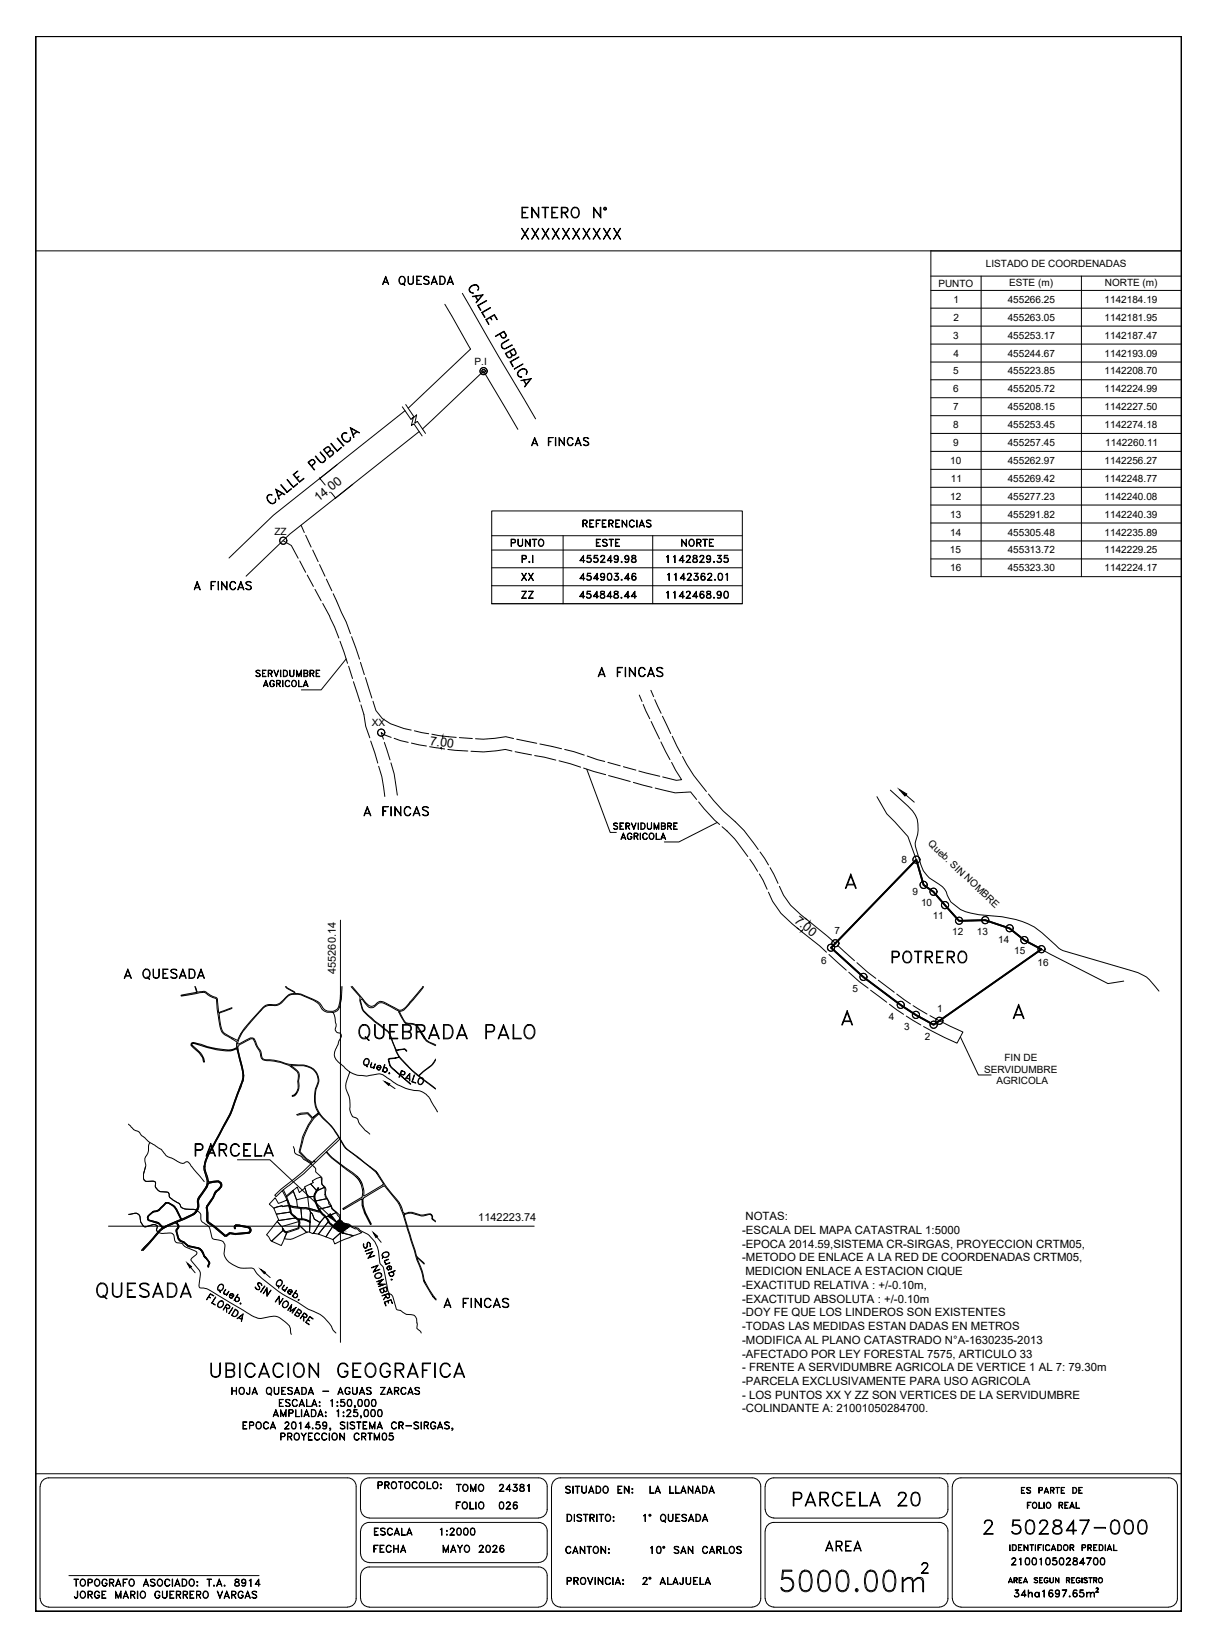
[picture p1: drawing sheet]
<svg xmlns="http://www.w3.org/2000/svg" width="340mm" height="460mm" viewBox="0 0 340 460" stroke-linecap="round" stroke-linejoin="round" font-family="sans-serif">
<defs><g id="words">
<text font-size="10.1" x="216.6" y="445.9">5000.00m</text>
<text font-size="8.4" x="25.8" y="364.1">QUESADA</text>
<text font-size="7.9" x="99.1" y="291.7">QUEBRADA PALO</text>
<g font-size="7.5">
<text x="57.5" y="385.9">UBICACION GEOGRAFICA</text>
<text x="220.1" y="421.9">PARCELA 20</text>
<text x="273.4" y="429.7">2 502847-000</text>
</g>
<text font-size="7.1" x="53.3" y="324.2">PARCELA</text>
<g font-size="6.6">
<text x="144.3" y="68.1">XXXXXXXXXX</text>
<text x="247.6" y="270.2">POTRERO</text>
</g>
<g font-size="6.2">
<text x="144.6" y="62.1">ENTERO N°</text>
<text x="33.5" y="274.8">A QUESADA</text>
<text x="122.8" y="366.5">A FINCAS</text>
<text x="229.3" y="434.6">AREA</text>
</g>
<g font-size="5.7">
<text x="105.5" y="80.8">A QUESADA</text>
<text x="165.8" y="190.1">A FINCAS</text>
<text x="100.5" y="229">A FINCAS</text>
</g>
<g font-size="5.3">
<text x="147.1" y="125.6">A FINCAS</text>
<text x="161.6" y="148.5">REFERENCIAS</text>
<text x="141.5" y="153.8">PUNTO</text>
<text x="165.1" y="153.8">ESTE</text>
<text x="189.1" y="153.8">NORTE</text>
<text x="160.9" y="158.4">455249.98</text>
<text x="184.9" y="158.4">1142829.35</text>
<text x="52.9" y="165.8">A FINCAS</text>
<text x="144.3" y="163.3">XX</text>
<text x="160.9" y="163.3">454903.46</text>
<text x="63.5" y="390.9">HOJA QUESADA - AGUAS ZARCAS</text>
<text x="77.3" y="403.6">PROYECCION CRTM05</text>
<text x="156.6" y="418.4">SITUADO EN: LA LLANADA</text>
<text x="103.4" y="430">ESCALA</text>
<text x="121.7" y="430">1:2000</text>
<text x="103" y="435">FECHA</text>
<text x="122.4" y="435">MAYO 2026</text>
<text x="156.6" y="435.3">CANTON:</text>
<text x="180.3" y="435.3">10° SAN CARLOS</text>
<text x="178.2" y="443.8">2° ALAJUELA</text>
<text x="281.2" y="438.5">21001050284700</text>
<text x="19.4" y="447.7">JORGE MARIO GUERRERO VARGAS</text>
<text x="281.9" y="447.3">34ha1697.65m</text>
</g>
<g font-size="4.9">
<text x="144.3" y="168.3">ZZ</text>
<text x="160.5" y="168.3">454848.44</text>
<text x="184.9" y="168.3">1142468.90</text>
<text x="70.2" y="190.1">SERVIDUMBRE</text>
<text x="72.3" y="193">AGRICOLA</text>
<text x="170" y="232.8">SERVIDUMBRE</text>
<text x="172.2" y="235.7">AGRICOLA</text>
<text x="104.4" y="417">PROTOCOLO:</text>
<text x="126.3" y="417.7">TOMO</text>
<text x="138.3" y="417.7">24381</text>
<text x="126.3" y="422.6">FOLIO</text>
<text x="138.3" y="422.6">026</text>
<text x="19.4" y="444.1">TOPOGRAFO ASOCIADO: T.A. 8914</text>
</g>
<g font-size="3.5">
<text x="88.9" y="140.3" transform="rotate(-39 88.9 140.3)">14.00</text>
<text x="119.9" y="208.1" transform="rotate(8 119.9 208.1)">7.00</text>
<text x="221.6" y="257.5" transform="rotate(39 221.6 257.5)">7.00</text>
</g>
<g font-size="3.2">
<text x="208.1" y="340.8">NOTAS:</text>
<text x="207.2" y="344.6">-ESCALA DEL MAPA CATASTRAL 1:5000</text>
<text x="207.2" y="348.5">-EPOCA 2014.59,SISTEMA CR-SIRGAS, PROYECCION CRTM05,</text>
<text x="207.2" y="352.3">-METODO DE ENLACE A LA RED DE COORDENADAS CRTM05,</text>
<text x="207.2" y="359.9">-EXACTITUD RELATIVA : +/-0.10m,</text>
<text x="208.1" y="356.1">MEDICION ENLACE A ESTACION CIQUE</text>
<text x="207.2" y="363.8">-EXACTITUD ABSOLUTA : +/-0.10m</text>
<text x="207.2" y="367.6">-DOY FE QUE LOS LINDEROS SON EXISTENTES</text>
<text x="207.2" y="371.5">-TODAS LAS MEDIDAS ESTAN DADAS EN METROS</text>
<text x="207.2" y="375.3">-MODIFICA AL PLANO CATASTRADO N°A-1630235-2013</text>
<text x="207.2" y="379.2">-AFECTADO POR LEY FORESTAL 7575, ARTICULO 33</text>
<text x="207.2" y="383">- FRENTE A SERVIDUMBRE AGRICOLA DE VERTICE 1 AL 7: 79.30m</text>
<text x="207.2" y="386.9">-PARCELA EXCLUSIVAMENTE PARA USO AGRICOLA</text>
<text x="207.2" y="390.7">- LOS PUNTOS XX Y ZZ SON VERTICES DE LA SERVIDUMBRE</text>
<text x="207.2" y="394.5">-COLINDANTE A: 21001050284700.</text>
</g>
<g font-size="3.1">
<text x="93.8" y="272.1" transform="rotate(-90 93.8 272.1)">455260.14</text>
<text x="133.5" y="341.1">1142223.74</text>
</g>
<g font-size="2.8">
<text x="275.3" y="74.6">LISTADO DE COORDENADAS</text>
<text x="262" y="80.1">PUNTO</text>
<text x="281.7" y="79.8">ESTE (m)</text>
<text x="308.5" y="79.8">NORTE (m)</text>
<text x="266.2" y="89.6">2</text>
<text x="266.3" y="84.6">1</text>
<text x="281.4" y="84.6">455266.25</text>
<text x="281.4" y="89.6">455263.05</text>
<text x="308.4" y="84.6">1142184.19</text>
<text x="308.4" y="89.6">1142181.95</text>
<text x="266.1" y="94.6">3</text>
<text x="281.4" y="94.6">455253.17</text>
<text x="308.4" y="94.6">1142187.47</text>
<text x="132.5" y="101.9">P.I</text>
<text x="266.2" y="99.6">4</text>
<text x="281.4" y="99.6">455244.67</text>
<text x="308.4" y="99.6">1142193.09</text>
<text x="266.1" y="104.5">5</text>
<text x="281.4" y="104.5">455223.85</text>
<text x="308.4" y="104.5">1142208.70</text>
<text x="266.1" y="109.6">6</text>
<text x="281.4" y="109.6">455205.72</text>
<text x="308.4" y="109.6">1142224.99</text>
<text x="266.1" y="114.6">7</text>
<text x="266.1" y="119.6">8</text>
<text x="281.4" y="114.6">455208.15</text>
<text x="281.4" y="119.6">455253.45</text>
<text x="308.4" y="114.6">1142227.50</text>
<text x="308.4" y="119.6">1142274.18</text>
<text x="266.1" y="124.6">9</text>
<text x="281.4" y="124.6">455257.45</text>
<text x="308.6" y="124.6">1142260.11</text>
<text x="265.3" y="129.6">10</text>
<text x="281.4" y="129.6">455262.97</text>
<text x="308.4" y="129.6">1142256.27</text>
<text x="265.5" y="134.6">11</text>
<text x="281.4" y="134.6">455269.42</text>
<text x="308.4" y="134.6">1142248.77</text>
<text x="265.3" y="139.6">12</text>
<text x="281.4" y="139.6">455277.23</text>
<text x="308.4" y="139.6">1142240.08</text>
<text x="76.6" y="149.3">ZZ</text>
<text x="265.3" y="144.6">13</text>
<text x="265.3" y="149.6">14</text>
<text x="281.4" y="144.6">455291.82</text>
<text x="281.4" y="149.6">455305.48</text>
<text x="308.4" y="144.6">1142240.39</text>
<text x="308.4" y="149.6">1142235.89</text>
<text x="265.2" y="154.6">15</text>
<text x="281.4" y="154.6">455313.72</text>
<text x="308.4" y="154.6">1142229.25</text>
<text x="265.3" y="159.6">16</text>
<text x="281.4" y="159.6">455323.30</text>
<text x="308.4" y="159.6">1142224.17</text>
<text x="103.8" y="202.9">XX</text>
<text x="259" y="235.9" transform="rotate(43 259 235.9)">Queb. SIN NOMBRE</text>
<text x="251.7" y="240.9">8</text>
<text x="254.8" y="250.1">9</text>
<text x="257.2" y="253.1">10</text>
<text x="260.4" y="256.8">11</text>
<text x="233" y="260.9">7</text>
<text x="265.9" y="261.2">12</text>
<text x="272.7" y="261.1">13</text>
<text x="278.7" y="263.4">14</text>
<text x="229.2" y="269.3">6</text>
<text x="283.2" y="266.3">15</text>
<text x="289.7" y="269.7">16</text>
<text x="238" y="277.1">5</text>
<text x="248.2" y="284.8">4</text>
<text x="252.5" y="287.7">3</text>
<text x="261.7" y="282.8">1</text>
<text x="258.3" y="290.4">2</text>
<text x="274.8" y="299.6">SERVIDUMBRE</text>
<text x="280.5" y="296.3">FIN DE</text>
<text x="278.2" y="302.8">AGRICOLA</text>
</g>
</g></defs>
<!-- layer: Calles -->
<path d="M255.8 240.1l2.1 7.1 2.7 1.9 7.2 8.1 7.3-.2 6.8 2.3 4.1 3.3 4.8 2.5-30.1 21.1a121.1 121.1 0 0 1-28.7-21.5z" fill="none" stroke="#000" stroke-width=".51"/>
<!-- layer: SERVIDUMBRE -->
<g fill="none" stroke="#000" stroke-width=".28">
<path d="M79.1 151l2.2 1.4 1.9 3.5M83.7 156.7l1.6 3.2M84.1 146.7l.9 2M85.3 149.5l1.6 3.3M87.3 153.6l1.5 3.3M89.2 157.7l1.5 3.2M85.8 160.6l1.7 3.2M87.9 164.6l1.8 3.2M90.1 168.6l1.9 3.4 2.6 6.2M91.1 161.8l1.5 3.2M93 165.8l3.6 7.9 1.3 3.3M94.9 179.1l2.1 6.2"/>
<path d="M98.2 177.8l2.2 6.3M97.3 186.1l1.1 3.4M98.7 190.4l1.8 5.7M100.6 185l1.1 3.4M100.8 196.9l.8 2.6 .5 3.3 1.2 3.3M102 189.3l1.8 5.7M104.1 195.9l.9 2.6 1.7 2.2 2.3 1.4 3.8 1.4 2 .4M178.5 194.1l.8 1.8M179.6 196.8l1.8 4M181.7 192.8l.8 1.8M182.8 195.4l1.8 3.8M103.5 207l2 6.1"/>
<path d="M105.7 214l.9 2.9 .8 5.6M107.3 207.4l1.6 4.8M109.2 213.1l.8 3 .9 6M109.2 206l-1.7-.7-1.1-.7 .7 1.9M110 206.2l4 1.2M114.9 207.5l4.2 .9M115.7 204.1l4 .8M120 208.6l1.9 .3M120.6 205.1l6.8 .9M122 208.9l2.1 .3M125 209.3l5.6 .5M128.3 206l3.6 .3"/>
<path d="M142.9 209.8l-1.8-.5-6.1 .7-3.5-.2M143.4 206.3l-2.2-.5-6.3 .7-2.1-.2M143.8 210l4.6 .8M144.3 206.5l5.6 1.1M149.3 211l5.9 1.3M150.7 207.8l6.1 1.3M156.1 212.5l6 1.8M157.7 209.3l5.4 1.6M162.9 214.5l6.2 1.9M164 211.2l4.8 1.5M169.7 212.9l3.5 1M169.9 216.6l6.1 1.7"/>
<path d="M174.1 214.2l3.4 .9M176.8 218.5l5.3 1.4M178.4 215.4l5.8 1.4M181.8 201.5l2.4 4.9M184.5 207.2l2.6 5M185 200.1l2.3 4.8M187.5 212.9l2.8 4.9-1.5 .2-3.8-1M187.7 205.6l2.4 4.9M190.6 211.3a44.1 44.1 0 0 0 6.6 9.8M182.9 220.1l5.6 1.4 4.3-.3 1.7 2.1M195.1 224l4.4 5.1 1.4 1.2M197.8 221.8a42.6 42.6 0 0 0 7.6 7.8 47.1 47.1 0 0 1 6.3 7.7"/>
<path d="M201.6 230.9a33.5 33.5 0 0 1 7.2 8.3M209.4 240l2.1 3.4M212.2 238l2.4 3.6M212 244.1l2.2 4.3M214.6 249.2a22.2 22.2 0 0 0 8.4 10.4M215 242.3l2.2 4.4M217.6 247.6a19.8 19.8 0 0 0 7.7 9.3M226 257.4l7.1 6M223.7 260.1l5.2 4.1 1.9 1.8M231.5 266.6l4.8 4.4M233.7 263.9l4.9 4.4M237 271.6l3 2.6 2.4 1.8"/>
<path d="M239.3 268.9l5.2 4.4M243.1 276.6l4.5 3.3M245.2 273.8l4.5 3.3M250.4 277.7l3.8 2.7M248.3 280.5l4 2.8M253 283.8l4.1 2.5M255 280.9l3.8 2.3M259.7 283.7l9.2 4.6-1.7 3.1-9.3-4.7M82.8 311.4l1.1-.5 2.1-.1 1.4 1.5 1.5-1.4-1.5 1.4M83.1 311.5l2.8-.4 1.3 1.3a21.7 21.7 0 0 0-3.7 9.4l1.9 2 1.6 1.1M89 311.1a13.9 13.9 0 0 0-4.5 8l-.7 2.6 1.8 1.9 1.6 1.1M78.7 332.7l1.4 2.5-.3 .1"/>
<path d="M79.1 332.3l.8 1.7M80.1 335.2l.9 3a4.5 4.5 0 0 0 2.1 2.5 2.49 2.49 0 0 1 .1 2.3M81.9 332.8l-1.9 1.5M83.1 337.1l2.6 .3M85.8 337.4l.4 .1M86.2 337.5h.1M89.2 338.3l-.8-1.6a3.6 3.6 0 0 1-.1-4.2l.5-.8 .2 .1-.2 .4a3.5 3.5 0 0 0-.2 4.4l1 1.8 1.3 1.2a11.5 11.5 0 0 0 5 4.7l-.1 .3a11.9 11.9 0 0 1-4.9-4.6l-1-.8a.94 .94 0 0 0-1.1-.7l-3.2-.8-3.4-.4-1.3-.3 .1 .3a2.97 2.97 0 0 0 1.7 2.7 3 3 0 0 0 2.4 .5l1.5 .7M86.6 341.5a4.2 4.2 0 0 0-3.2-.8l.4 .9-.4 1.6-3.5 1.2-.5-.3-.6-.9 .3-.1 .8 1"/>
</g>
<!-- layer: 1 -->
<g fill="none" stroke="#000" stroke-width=".28">
<path d="M112.3 113.6l2.4 3.5 .7-.6-.5 2.3 .7-.4 2.3 3.4M113.3 113l2.3 3.5 .7-.6-.5 2.3 .7-.5 2.3 3.4M89.4 133.8l1.4 1.7M92.5 137.6l1.1 1.4M94.1 129.8l-4.9 4M98.5 135.3l-4.9 3.9M137.3 163.6v5M207.3 163.6v5M96.6 184.1l-6.9 8.6h-5.6M123 209h.1M123.2 208.7v.2M123.4 205.6h.2"/>
<path d="M123.6 205.8v.2M163.8 214.8l6.6 17.7h1.7M200.3 229.7l-10.8 5.5h-4M244.9 222.5l2.7 4.8 5.9 6.3 2.3 6.5M252.9 222l2.4 2.1M222.6 259.2l1.3 1.1M224.2 259.7l-.3 .3M224.8 256.4l1.3 1.1M225.9 257.6h.1M114.5 279.9l-.2 .2M290.8 265.1l18.6 9.6 4.4-.7M64.8 290.2l1.4 .8"/>
<path d="M64.8 289.8l1.6 .8M67.2 288.7l-.3 .6M72.9 282.2l-.2 .2M111.4 282.6v.1M114.2 280.5l-.1 .2M268.2 289.7l5 10.6h3.5M83.1 304.3l-.3 .8"/>
</g>
<!-- layer: Calles -->
<g fill="none" stroke="#000" stroke-width=".28">
<path d="M76.8 334.5l.9 1.6 2.6-1 .5 1.4 .4 .3-2.3 .2-.1-.2-2.3 .7-1.3-1.2zM77.2 339.1l4-.6a2.59 2.59 0 0 0 1.5 1.7l-4.8 .7zM75.8 346.7l3.3-3.1 1 .7-1.6 3.6z"/>
<circle cx="135" cy="103.7" r="1"/>
<circle cx="135" cy="103.7" r=".49"/>
<circle cx="135" cy="103.6" r=".98"/>
<circle cx="135" cy="103.6" r=".48"/>
<circle cx="79.1" cy="151" r="1"/>
<circle cx="79.1" cy="151" r=".98"/>
<circle cx="106.4" cy="204.7" r="1"/>
<circle cx="106.5" cy="204.6" r=".98"/>
<circle cx="255.8" cy="240.1" r="1.02"/>
<circle cx="255.9" cy="240.1" r=".98"/>
<circle cx="257.9" cy="247.2" r="1.02"/>
<circle cx="257.9" cy="247.1" r=".98"/>
<circle cx="260.6" cy="249.1" r="1.02"/>
<circle cx="260.6" cy="249" r=".98"/>
<circle cx="263.9" cy="252.9" r="1"/>
<circle cx="263.9" cy="252.8" r=".98"/>
<circle cx="267.8" cy="257.2" r=".98"/>
<circle cx="275" cy="257" r="1"/>
<circle cx="275.1" cy="257" r=".98"/>
<circle cx="281.9" cy="259.3" r="1"/>
<circle cx="281.9" cy="259.3" r=".98"/>
<circle cx="232" cy="264.7" r=".98"/>
<circle cx="232.1" cy="264.7" r=".98"/>
<circle cx="233.2" cy="263.5" r="1"/>
<circle cx="233.3" cy="263.5" r=".98"/>
<circle cx="241.1" cy="272.9" r="1"/>
<circle cx="241.1" cy="272.9" r=".98"/>
<circle cx="286" cy="262.6" r="1"/>
<circle cx="286" cy="262.6" r=".98"/>
<circle cx="290.8" cy="265.1" r="1"/>
<circle cx="290.8" cy="265.1" r=".98"/>
<circle cx="251.5" cy="280.7" r="1"/>
<circle cx="251.5" cy="280.7" r=".98"/>
<circle cx="255.7" cy="283.5" r="1"/>
<circle cx="255.7" cy="283.5" r=".98"/>
<circle cx="260.7" cy="286.3" r="1"/>
<circle cx="260.7" cy="286.2" r=".98"/>
<circle cx="262.3" cy="285.1" r="1"/>
<circle cx="262.3" cy="285.1" r=".98"/>
</g>
<!-- layer: MACHOTE$0$4 -->
<path d="M10 70.1h319.9M10 411.6h319.9" fill="none" stroke="#000" stroke-width=".28"/>
<path d="M10 10.1h319.9v440h-319.9z" fill="none" stroke="#000" stroke-width=".51"/>
<!-- layer: TEX -->
<g fill="none" stroke="#000" stroke-width=".28">
<path d="M158.3 422.9h.7a1.11 1.11 0 0 1 .7 1.1 1.11 1.11 0 0 1-.7 1h-.7zM158.4 423.1a.97 .97 0 0 1 1.1 .5 .97 .97 0 0 1-.2 1.2h-.9zM160.3 422.9l.1 2.1zM161.1 423.3a.81 .81 0 0 1 1.3 0l-.5-.2-.7 .2 .1 .3 1 .6 .1 .5a.83 .83 0 0 1-1.3 0l.4 .1 .8-.1-.1-.5-1-.6zM162.9 422.9l1.2 .2zM163.4 423.1v1.9l.2-1.9M164.8 423.9l.9-.1 .2-.5-.4-.2h-.7l-.1 1.9v-2.1l1.2 .2v.7l-1.1 .2M165.3 424l.6 1-.5-1M166.6 422.9l.1 2.1zM167.3 422.9l1.2 .2zM167.8 423.1v1.9l.2-1.9M169.2 423.3l.2-.2a.99 .99 0 0 1 1.2 .6 .99 .99 0 0 1-.7 1.3 1.07 1.07 0 0 1-.7-1.7z"/>
<path d="M169.4 423.1a.74 .74 0 0 1 1 .6 .9 .9 0 0 1-.7 1.1h-.3l-.3-.6zM171.2 423.7l.2-.1 .1 .2-.2 .1zM171.3 423.7l.1 .1zM171.3 424.7l.1 .3zM171.3 424.8h.1zM179.7 423.3l.5-.4v2.1l-.1-1.9zM184.6 423.3l.4-.4a1.02 1.02 0 0 1 1 1.1 1.02 1.02 0 0 1-1 1l-.6-.8zM184.8 423.1h.2a.89 .89 0 0 1 .8 .9 .89 .89 0 0 1-.8 .8 1.02 1.02 0 0 1-.2-1.7zM185.2 424.7l.6 .5zM186.6 422.9l.2 1.8 .3 .1h.5l.2-.4 .1-1.5-.1 1.8a.69 .69 0 0 1-.7 .3 .69 .69 0 0 1-.5-.6zM188.7 422.9h1.1l-1 .2v1.7l1 .2h-1.1zM188.8 423.9h.6l-.6 .1"/>
<path d="M190.6 423.1a.81 .81 0 0 1 1.1 .2l-.4-.2-.8 .2 .1 .3 .9 .4a.51 .51 0 0 1 .2 .6 .51 .51 0 0 1-.4 .4l-.9-.3 .5 .1 .7-.1-.1-.6-1-.5-.1-.3zM192.4 424.5h1.1M192.5 424.4h.9M193 422.9l.7 2.1-.7-1.7-.8 1.7zM194.3 422.9a1.09 1.09 0 0 1 1.3 .6 1.09 1.09 0 0 1-.3 1.3l-1 .2zM194.4 423.1h.5a.96 .96 0 0 1 .7 .9 .96 .96 0 0 1-.7 .8h-.5zM196.3 424.5h1.1M196.4 424.4h1M196.9 422.9l.7 2.1-.7-1.7-.8 1.7zM19.2 440.1h53.1M158.4 441.5l1-.1v-.6l-1-.1-.1 1.9v-2l1.1 .1 .2 .3-.2 .5-1 .1M160.3 441.5l1-.1v-.6l-1-.1-.1 1.9v-2l1.1 .1 .2 .3-.2 .5-1 .1"/>
<path d="M160.8 441.6l.7 1-.6-1M162.2 440.8a.93 .93 0 0 1 1.3 .2 .93 .93 0 0 1-.1 1.3 .93 .93 0 0 1-1.3-.2 .93 .93 0 0 1 .1-1.3zM162.4 440.8a.63 .63 0 0 1 .7-.1 .63 .63 0 0 1 .3 .7 .82 .82 0 0 1-.7 1.1 1.04 1.04 0 0 1-.3-1.7zM164 440.6l.8 1.7 .7-1.7-.7 2zM166.1 440.6l.1 2zM167 440.6l1.2 1.7 .1-1.7v2l-1.2-1.8-.1 1.8zM169.2 440.8l.7-.2 .5 .4a.7 .7 0 0 0-.8-.3 .7 .7 0 0 0-.5 .7 .83 .83 0 0 0 .8 1.1l.5-.4a.82 .82 0 0 1-1.1 .4 .82 .82 0 0 1-.3-1.1zM171.1 440.6l.1 2zM172 442.1h1.1M172 442h1M172.5 440.6l.8 2-.8-1.8-.7 1.8zM173.9 442.4l.2-.1v.2l-.2 .1z"/>
<path d="M173.9 441.2l.2 .3zM173.9 441.4h.2zM173.9 442.4l.2 .1zM282.1 440.7l.6 1.4-.6-1.3-.5 1.3zM283.2 441.4l.7-.1v-.5l-.7-.1-.1 1.4v-1.4l.9 .1-.1 .6h-.7M284.6 442.1v-1.4h.8h-.9v1.4M286.3 440.7l.6 1.4-.6-1.3-.5 1.3zM288.7 440.8l.4-.1 .7 .1h-1l.1 .4 .8 .3-.1 .6-.9-.2h1l-.1-.4-.8-.3zM290.3 442.1v-1.4h.8h-.8v1.4M291.7 440.8l.5-.1 .4 .3a.59 .59 0 0 0-.8-.1 .59 .59 0 0 0-.1 .8 .59 .59 0 0 0 .8 .1v-.3h-.3h.4a.58 .58 0 0 1-.7 .6 .58 .58 0 0 1-.4-.9zM293.1 440.7l.1 1 .4 .4 .5-.4v-1v1l-.2 .4-.7-.2zM294.7 440.7l.9 1.2 .1-1.2v1.4l-.9-1.3-.1 1.3z"/>
<path d="M297.8 441.4l.7-.1 .1-.4-.8-.2v1.4v-1.4l.8 .1v.5l-.8 .1M299.3 440.7h.7h-.8v1.4M300.6 440.8l.6-.1 .4 .3a.58 .58 0 0 0-.8-.2 .58 .58 0 0 0-.3 .7 .48 .48 0 0 0 .5 .6 .48 .48 0 0 0 .5-.6h-.3h.4a.58 .58 0 0 1-.8 .6 .58 .58 0 0 1-.3-.9zM302.1 440.7v1.4zM302.6 440.8l.4-.1 .6 .1h-.9l.1 .4 .7 .3v.6h-.5l-.4-.2h.9v-.4l-.7-.3zM304 440.7h.9zM304.4 440.7v1.4l.1-1.4M305.4 441.4l.7-.1v-.5l-.7-.1-.1 1.4v-1.4l.9 .1-.1 .6h-.7"/>
<circle cx="181.5" cy="423.2" r=".29"/>
<circle cx="181.5" cy="423.2" r=".16"/>
<circle cx="307.2" cy="441.3" r=".62"/>
<circle cx="307.3" cy="441.3" r=".7"/>
</g>
<!-- layer: MARCO-INTERNO -->
<g fill="none" stroke="#000" stroke-width=".28">
<path d="M11.2 415.2v31.3M11.2 415.2a2.38 2.38 0 0 1 2.4-2.4h83.4a2.38 2.38 0 0 1 2.4 2.4v31.3M100.6 415.2v6.4M103.1 412.8h47.3M103.1 412.8a2.38 2.38 0 0 0-2.4 2.4M150.4 412.8a2.38 2.38 0 0 1 2.4 2.4v6.4a2.38 2.38 0 0 1-2.4 2.4M154 415.2v31.3M210 412.8h-53.6a2.38 2.38 0 0 0-2.3 2.4M210 412.8a2.38 2.38 0 0 1 2.4 2.4v31.3M213.6 415.2v6.4M262.3 412.8h-46.2a2.38 2.38 0 0 0-2.4 2.4M262.3 412.8a2.38 2.38 0 0 1 2.4 2.4v6.4a2.38 2.38 0 0 1-2.4 2.4"/>
<path d="M265.9 415.2v31.3M265.9 415.2a2.38 2.38 0 0 1 2.4-2.4h58a2.38 2.38 0 0 1 2.4 2.4v31.3M100.6 427.6v6.5M100.7 421.6a2.38 2.38 0 0 0 2.4 2.4M100.7 434a2.38 2.38 0 0 0 2.4 2.4M103.1 424h47.3M103.1 436.5h47.3M103.1 425.2h47.3M103.1 437.7h47.3M103.1 425.2a2.38 2.38 0 0 0-2.4 2.4M103.1 437.7a2.38 2.38 0 0 0-2.4 2.4M150.4 425.2a2.38 2.38 0 0 1 2.4 2.4v6.4a2.38 2.38 0 0 1-2.4 2.4"/>
<path d="M150.4 437.7a2.38 2.38 0 0 1 2.4 2.4M213.6 427.6v18.9M213.7 421.6a2.38 2.38 0 0 0 2.4 2.4M216 424h46.3M262.3 425.2h-46.2a2.38 2.38 0 0 0-2.4 2.4M262.3 425.2a2.38 2.38 0 0 1 2.4 2.4v18.9M11.2 446.5a2.38 2.38 0 0 0 2.4 2.3M13.6 448.9h83.4M99.4 446.5a2.38 2.38 0 0 1-2.3 2.3M100.6 440.1v6.4M100.7 446.5a2.38 2.38 0 0 0 2.4 2.3M103.1 448.9h47.3"/>
<path d="M152.8 446.5a2.38 2.38 0 0 1-2.4 2.3M152.8 440.1v6.4M154.1 446.5a2.38 2.38 0 0 0 2.3 2.3M156.4 448.9h53.6M212.4 446.5a2.38 2.38 0 0 1-2.4 2.3M216 448.9h46.3M264.7 446.5a2.38 2.38 0 0 1-2.4 2.3M265.9 446.5a2.38 2.38 0 0 0 2.4 2.3M268.3 448.9h58M328.7 446.5a2.38 2.38 0 0 1-2.3 2.3"/>
</g>
<!-- layer: LP -->
<path d="M124.2 85l7.2 12.5-17.4 16.5M129.1 81.9l20.4 35.1M113.1 114.7l-36.8 29.2-12.4 12M117.9 119.9l17.1-16.2 9.6 16.2M117 120.6l-36.1 28.6-12.2 11.7" fill="none" stroke="#000" stroke-width=".28"/>
<!-- layer: 2 -->
<g fill="none" stroke="#000" stroke-width=".28">
<path d="M131.5 79.9l.6-.3a1.02 1.02 0 0 1 1.3 .2 1.02 1.02 0 0 1 0 1.3 .97 .97 0 0 0-.1-1.2 .97 .97 0 0 0-1.2-.2 1.21 1.21 0 0 0-.7 1.9l.7 .3a1.05 1.05 0 0 1-1.1-.7 1.05 1.05 0 0 1 .5-1.3zM131.9 82.8l3-.5-1.9 2.3 1.6-2.1zM132.7 82.7l.7 1.3M132.8 82.7l.7 1.1M133.4 85.3l2.4-1.4 .1 .1-2.4 1.4 .8 1.2-.1 .1zM134.5 87.3l2.4-1.4 .1 .1-2.3 1.3 .7 1.3-.1 .1zM135.6 89.2l2.4-1.4 .9 1.4-.2 .1-.7-1.3-2.2 1.3 .7 1.3zM137 88.6l.3 .8-.5-.7M139.6 93.2l.5 1a.67 .67 0 0 0 .8 .1 .67 .67 0 0 0 .3-.7l-.5-.9-2.3 1.3-.1-.1 2.4-1.4 .7 1a.78 .78 0 0 1-.4 .8 .78 .78 0 0 1-.9 0l-.6-1M140.3 95.8l1.7-1 .1 .1-1.7 1a.81 .81 0 0 0-.2 1 .81 .81 0 0 0 1 .4l1.7-1 .1 .1-1.8 1a.91 .91 0 0 1-1.1-.4 .91 .91 0 0 1 .2-1.2zM142.4 98.1l.8 1.1a.7 .7 0 0 0 .8-.9l-.6-.8-2.1 1.3 .7 1.1h.4l.5-.5-.6-1.2M142.9 98.9l.1 .4a.77 .77 0 0 1-.6 .7 .77 .77 0 0 1-.8-.3l-.5-1 2.4-1.4 .5 1a.75 .75 0 0 1-.1 .8 .75 .75 0 0 1-.8 .2l-.4-.3"/>
<path d="M97.8 119.4l2.6 1.5-2.4-1.2 .7 2.5zM142.4 101.1l2.4-1.4 .1 .1-2.3 1.3 .7 1.2-.1 .2zM143.6 103l2.5-1.3zM145 103.4a1.2 1.2 0 0 1 1.3-.4 1.2 1.2 0 0 1 .9 1l-.3 .6a1 1 0 0 0 0-1.2 1 1 0 0 0-1.2-.2 1.23 1.23 0 0 0-.9 1.8l.9 .3a1.01 1.01 0 0 1-1.2-.6 1.01 1.01 0 0 1 .5-1.3zM145.4 106.3l2.9-.5-1.8 2.3 1.5-2.2zM146.1 106.1l.8 1.4M146.3 106.2l.6 1.1M74.7 138.5a.95 .95 0 0 1 1.3-.2 .95 .95 0 0 0-1.2 .2 .95 .95 0 0 0 .1 1.2 1.17 1.17 0 0 0 1.9 .5l.2-.9a1.04 1.04 0 0 1-.5 1.3 1.04 1.04 0 0 1-1.3-.2l-.6-1zM77 136.6l2.6 1.5-.2 .1-2.2-1.3 .7 2.6zM78.4 135.4l1.8 2 1.2-.8-1.3 1zM78.7 137.8l-1 .8M78.9 137.8l-1.2 1"/>
<path d="M80.2 133.9l1.7 2.1 1.2-1v.2l-1.2 1zM81.9 132.6l1.2-1.1-1.1 1.1 1.7 1.9 1.1-.9 .1 .1-1.3 1zM82.8 133.5l.7-.4-.6 .5M86.9 130.1l1-1-.6-.7-1.1 .8 1.7 2-1.9-2.1 .9-.7h.5a.72 .72 0 0 1 .4 1.1l-.8 .7M88 127.5l.1-.2 1.3 1.6a.83 .83 0 0 0 1.1 0 .83 .83 0 0 0 .2-1l-1.4-1.6 1.4 1.5a.96 .96 0 0 1-.2 1.2 .96 .96 0 0 1-1.2 0zM91.2 126.5l1-.9-.6-.7-.4 .1-.7 .6 1.6 1.9 .9-.9-.5-.7-1.2 .7M91.9 125.9l.7-.1a.73 .73 0 0 1 .6 .9l-1.1 1-1.8-2.1 1.2-.9a.76 .76 0 0 1 .7 .5 .76 .76 0 0 1-.1 .8M92.3 123.9l.2-.1 1.7 2.1 1.2-.9-1.2 1.1zM94.1 122.5l.1-.2 1.8 2.2-.1 .1zM95.6 121.2a1.06 1.06 0 0 1 1.3-.2 .99 .99 0 0 0-1.2 .3 .99 .99 0 0 0 0 1.2 1.48 1.48 0 0 0 1.5 .8l.5-.3 .2-.9a1.05 1.05 0 0 1-.6 1.3 1.05 1.05 0 0 1-1.3-.3 1.46 1.46 0 0 1-.4-1.9zM99.6 120.5l-1 .9M99.8 120.6l-1.2 1"/>
<path d="M236.4 247.2h2.3M236.6 247h1.9M237.6 244.1l1.5 4h-.2l-1.3-3.4-1.4 3.4h-.2zM235.4 285.3h2.3M235.6 285.1h1.9M236.5 282.3l1.6 4h-.2l-1.4-3.4-1.3 3.4h-.2zM283.3 283.6h2.3M283.5 283.4h1.9M284.4 280.5l1.5 4h-.1l-1.4-3.4-1.3 3.4h-.2z"/>
</g>
<!-- layer: 1 -->
<path d="M89.3 133.6l.1 .2zM93.6 139l.1 .1zM123.1 208.9l.1 .1zM123.6 205.6v.2zM251.1 220.5l2.1 1.3-.5 .5zM223.9 260l-.1 .1zM226 257.5l-.1 .1z" fill="#000" stroke="#000" stroke-width=".28"/>
<!-- layer: AUTODIB_HIDRO_5000 -->
<path d="M248.6 220.7l5 4.5a8.7 8.7 0 0 1 1.9 10.3l.1 .9 1.5 5.1a9.2 9.2 0 0 0 5.1 5.5 4.5 4.5 0 0 1 2.3 3l1 1.9a11.3 11.3 0 0 0 7.8 3.6 31.6 31.6 0 0 1 15.5 3.4l2.1 1.6 4.7 4.3 1.2 .7 19.1 5.6a10.8 10.8 0 0 1 6.6 4.3l1.1 1.4M93 282.7l.5 1.5 .2 1.4a2.57 2.57 0 0 1-.1 2.1l.5 .7a1.08 1.08 0 0 1 1.2 .7 1.08 1.08 0 0 1-.4 1.3l-.9 2.1a3.2 3.2 0 0 0 1.3 4.8l2.3 2M35.9 314l.5 .5a3.2 3.2 0 0 0 2.4 1.6l.6 1 2 1.7 2.4 1.5a7.6 7.6 0 0 1 2.7 2.6l2.8 1.3a2.23 2.23 0 0 0 3 .2l.5 .4 4.2 5.2M41.8 319.1l-.3 .7a5 5 0 0 1-1.1 3.8l.2 2.2a5.8 5.8 0 0 0-.5 3.2 .97 .97 0 0 0 1 1h2.1l.2 .3v1.3l.8 .9 .5 .3 2.2 .2 .3 .4a1.56 1.56 0 0 0 1 1.7l1.3 .8a1.38 1.38 0 0 1 1 1.2l1.1 .6 2.5 .1 .7 .2M122.2 310.5l-1.8-2.9a5 5 0 0 0-3.6-3 12.8 12.8 0 0 1-6.1-1.8l-2.6-1.7a3.6 3.6 0 0 0-4.1-.8 10.2 10.2 0 0 1-6.1-.7l-.3-.3-.6 1.9a4.4 4.4 0 0 0 0 3.9l.7 2.1v2.7l.7 2a1.97 1.97 0 0 1 1.9 1.8l1.5 1.9 1.5 1.2M35.9 339.2l1.8-.3a1.3 1.3 0 0 1 1.4 1.2 3.1 3.1 0 0 0 1 2.4l.5 .2 1.9-.6a.93 .93 0 0 1 1.4 .6l-.2 .9 .4 .5M55.2 338.2l.9 1a2.05 2.05 0 0 0 1.2 2.7l1.2 1 .7 2.8a1.06 1.06 0 0 0 1.1 .5 2.2 2.2 0 0 1 2.5 1.5v.4a3.7 3.7 0 0 0 .4 3.7 7.6 7.6 0 0 0 7 2.4l.8 .3 1.1 1.6a39.2 39.2 0 0 0 11 7.6 18.9 18.9 0 0 0 5.7 3.2 9.7 9.7 0 0 1 4.2 4.7l.8 .7M81.9 320.3l.3 .7v.8l.4 .5 1.3 .6 .9 .9 1.5 .9a3.2 3.2 0 0 1 1.8 2v.6l1.8 1.6v1.5l1.1 1.7-.1 1.2 .2 1 1.7 3.3 2 1.8 .1 .5a.94 .94 0 0 0 .5 1.1l.7 .7a2.32 2.32 0 0 1 2.1 .8l1.7 .5 .7 .7 2 1a7.9 7.9 0 0 1 3.1 4.7l.3 3.2 1.1 1.5 1.2 6.5 .3 .6 1.1 .9 1 3.6 1.1 .3 .6 .5a2.82 2.82 0 0 0 2.3 .7l.9 .2 .5 .5 .4 1.8-.1 1.3 1.1 .9 .1 .4M44.4 344.3l.7 .2 2.1-.1a1.11 1.11 0 0 1 1.4 .8l.2 1.4 .3 .4 1.7 .3 .8 .8 3.3 1.6v.7l-1.3 1-.3 .5 2.4 3 .2 .6-.3 3.4 .1 .7 2.4 .5 9.8 5.9a9.2 9.2 0 0 0 5 2.3l.6-.2a6.2 6.2 0 0 1 4.1-.3 6.9 6.9 0 0 1 3.5 3.3l.2 1.6" fill="none" stroke="#000" stroke-width=".28"/>
<!-- layer: Datos -->
<g fill="none" stroke="#000" stroke-width=".28">
<path d="M285.2 415.5l.9-.1h-.9v1.7h.9l-.9-.1M285.2 416.2h.6l-.6 .1M286.6 415.6l.4-.2 .8 .2h-1.1l.3 .5 .7 .4 .1 .3-.2 .2-.6 .1-.4-.3 .4 .2 .7-.2-.2-.4-.8-.4zM286.8 419.6h1l-.8 .1v1.6zM288.4 419.8a.69 .69 0 0 1 .9 0 .69 .69 0 0 1 .2 .9 .68 .68 0 0 1-.9 .6 .68 .68 0 0 1-.4-1zM288.5 419.8a.72 .72 0 0 1 1 .7 .72 .72 0 0 1-1 .7l-.2-.5zM290.1 419.6l.1 1.6 .9 .1h-1zM290.1 416.2l.9-.1v-.5l-.9-.1v1.6v-1.7l.9 .2v.6l-.9 .1M291.5 419.6v1.7zM291.7 416.7h.9M291.7 416.7h.8M292.2 415.4l.6 1.7-.6-1.5-.7 1.5z"/>
<path d="M292.4 419.7a.79 .79 0 0 1 1 .3 .79 .79 0 0 1-.2 1 .79 .79 0 0 1-1.1-.2 .79 .79 0 0 1 .3-1.1zM292.4 419.8a.72 .72 0 0 1 .9 .7 .72 .72 0 0 1-.9 .7l-.2-.5zM293.4 416.2l.8-.1v-.5l-.8-.1-.1 1.6v-1.7l1 .2-.1 .6-.8 .1M293.8 416.3l.5 .8-.5-.8M294.8 415.4l1 .1zM295.2 415.5v1.6l.1-1.6M296.3 415.4h.9l-.8 .1v1.5l.8 .1h-.9zM296.4 416.2h.5l-.5 .1M299.3 419.6l.7 1.7-.7-1.5-.7 1.5zM299.5 415.4h.6a.87 .87 0 0 1 .6 .9 .87 .87 0 0 1-.6 .8h-.6zM299.6 415.5h.5a.86 .86 0 0 1 0 1.5h-.5zM300.4 419.6l.1 1.6 .9 .1h-1z"/>
<path d="M301.2 415.4h1l-.9 .1v1.5l.9 .1h-1zM301.3 416.2h.5l-.5 .1M281.9 431.4l.1 1.7zM282.6 431.4h.6a.87 .87 0 0 1 .6 .9 .87 .87 0 0 1-.6 .8h-.6zM282.8 431.5a.79 .79 0 0 1 .9 .8 .79 .79 0 0 1-.9 .7zM284.4 431.4v1.7M284.4 432.2h.5l-.5 .1M284.4 431.5v1.5M285.9 431.4l1.1 1.5v-1.5v1.7l-1-1.5-.1 1.5zM287 420.4h.4l-.4 .1M288 431.5v1.6l.1-1.6M289.1 431.4v1.7z"/>
<path d="M289.8 431.4h1l-.9 .1v1.6zM289.9 432.2h.5l-.5 .1M291.3 431.4v1.7zM292 431.6l.7-.2 .4 .4-.2-.2a.71 .71 0 0 0-1 .7 .71 .71 0 0 0 1 .6l.2-.2v.2a.76 .76 0 0 1-1.1 0 .76 .76 0 0 1 0-1.1zM294.1 431.4l.7 1.7-.7-1.5-.6 1.5zM295.3 431.4h.5a.87 .87 0 0 1 .6 .9 .87 .87 0 0 1-.6 .8h-.5zM295.4 431.5a.79 .79 0 0 1 1 .8 .79 .79 0 0 1-1 .7zM295.8 420.4l.7-.1 .2-.4-.9-.2-.1 1.6v-1.7l1 .2v.5l-.9 .2M296.2 420.5l.5 .8-.5-.8M297.1 431.6a.76 .76 0 0 1 1 .1 .76 .76 0 0 1 0 1v.2a.76 .76 0 0 1-1.1 0 .76 .76 0 0 1 0-1.1zM297.4 421.2v-1.5l.9-.1h-1v1.7M297.4 420.4h.5l-.5 .1"/>
<path d="M298.8 432.2l.9-.1v-.5l-.9-.1v1.6v-1.7l.9 .1 .1 .3-.1 .4-.9 .1M298.8 420.9h1M298.9 420.8h.8M299.3 432.3l.5 .8-.5-.8M302.2 432.2h.6l.3-.4-.3-.3h-.6l-.1 1.6v-1.7l1 .2v.5l-.9 .2M303.8 432.2l.8-.1v-.5l-.8-.1-.1 1.6v-1.7l1 .2-.1 .6-.8 .1M304.2 432.3l.5 .8-.4-.8M305.3 431.4v1.7M305.4 432.2h.5l-.5 .1M305.4 431.5v1.5M306.9 431.4h.6a.91 .91 0 0 1 .5 .9 .91 .91 0 0 1-.5 .8h-.6zM307 431.5a.85 .85 0 0 1 .9 .4 .85 .85 0 0 1-.1 1l-.8 .1z"/>
<path d="M308.5 431.4l.2 1.7zM309.8 431.4l.7 1.7-.7-1.5-.7 1.5zM310.9 431.4l.1 1.6 .9 .1h-1z"/>
<circle cx="297.6" cy="432.2" r=".71"/>
</g>
<!-- layer: 0 -->
<g fill="none" stroke="#000" stroke-width=".28">
<path d="M95.1 257v117.9M101.9 295.9a.66 .66 0 0 1 .8-.1 .66 .66 0 0 1 .3 .8 .82 .82 0 0 1-1.1 .9 1 1 0 0 1 0-1.6zM102 295.7l.4-.1a.97 .97 0 0 1 .7 1.3 .97 .97 0 0 1-1.4 .5l-.2-.8zM102.2 297.3l.4 .7zM103.8 296.8l-.3 .9 .2 .4 .7-.1-.3 .2-.7-.2zM104.7 297.1l-.4 1.3zM105.3 298l.9 .3 .1-.4a.57 .57 0 0 0-.8-.1 .57 .57 0 0 0-.1 .8 .57 .57 0 0 0 .8 .1 .62 .62 0 0 1-.9-.2 .62 .62 0 0 1 .3-.9 .62 .62 0 0 1 .8 .6l-.1 .2-1-.4M107.2 298.3a.62 .62 0 0 1 .9 .2 .62 .62 0 0 1-.3 .9 .62 .62 0 0 1-.9-.4l.3 .3a.59 .59 0 0 0 .9-.3 .59 .59 0 0 0-.5-.8zM107.4 297.3l.1 .1-.7 1.9zM108.6 299.7l.2 .2h-.2zM108.6 299.7l.1 .2zM111.8 299.9l1 .2 .2-.6-.9-.4-.7 1.8 .7-1.9 1 .6-.1 .5-.3 .2-.9-.3"/>
<path d="M114.4 299.8v2.2l-.1-1.9-1.3 1.4zM113.3 301.1l1.1 .4M113.5 301l.9 .3M115.6 300.3l-.5 1.8 1 .4-1.1-.3zM117 301.2a.76 .76 0 0 1 1-.1 .76 .76 0 0 1 .3 .9l-.2 .4a.75 .75 0 0 1-1 .5 .75 .75 0 0 1-.4-1zM117.1 301.3a.66 .66 0 0 1 .8-.1 .66 .66 0 0 1 .3 .8 .89 .89 0 0 1-1.1 .8 1 1 0 0 1 0-1.5zM30.3 342.5h118.9M61.1 359.1a.74 .74 0 0 1 1-.4 .74 .74 0 0 1 .3 1.1l-.3 .5a.81 .81 0 0 1-1.3 0 .81 .81 0 0 1 .3-1.2zM61.2 359.1a.67 .67 0 0 1 .9-.3 .67 .67 0 0 1 .2 1 .91 .91 0 0 1-1.1 .7l-.2-.2a.94 .94 0 0 1 .2-1.2zM71.9 358.4l.2-.1a.83 .83 0 0 1 1.1 .8l-.3-.5-.8-.2v.5l.4 .6a.51 .51 0 0 1-.1 .6 .51 .51 0 0 1-.6 .1l-.6-.7 .7 .6 .4 .1 .2-.3zM73.9 359.2h.1l-1.2 1.7zM74.5 359.6l.1 2.2 1.1-1.4-1.2 1.6v-2.1l-1 1.4z"/>
<path d="M77.5 357.8a.81 .81 0 0 1 1.3-.1 .81 .81 0 0 1-.3 1.3 .81 .81 0 0 1-1.3 0 .81 .81 0 0 1 .3-1.2zM77.5 357.9a.67 .67 0 0 1 1-.3 .67 .67 0 0 1 .2 .9l-.3 .5a.69 .69 0 0 1-.9 .2 .69 .69 0 0 1-.2-1zM77.7 359.1l.2 .7zM79.4 358.9l-.5 .9 .2 .5h.6l-.4 .1-.6-.4zM80.2 359.5l-.8 1.1zM101.5 347.4l.2 .9 .3 .3 .2-.1 .5-1.5a.81 .81 0 0 1 .7 1.2l-.1-.9-.2-.2h-.4l-.1 1.1-.6 .5-.5-.7zM102 349.4l1.8-.7 .1 .1zM102.3 350.2l1.8-.7-1.1 1.7 1.6-.5-1.9 .7 1.2-1.7zM103.7 354l1.9-.7-1.2 1.8 1.6-.5-1.8 .7 1.1-1.8-1.5 .7zM104.9 355.8a.93 .93 0 0 1 1-.4 .93 .93 0 0 1 .7 .9 1 1 0 0 1-1 .8 1 1 0 0 1-1-.8zM104.9 355.9a.9 .9 0 0 1 1.6 .2 .94 .94 0 0 1-.7 .9 .94 .94 0 0 1-1.1-.5zM105.2 358l1.9-.7-1.4 1.3 1.9 .1-1.9 .7 1.4-.6-1.6-.1 1.1-1.2z"/>
<path d="M106.8 350.2a.98 .98 0 0 1 1-.5 .98 .98 0 0 1 .8 .8 1 1 0 0 1-1 .8 1 1 0 0 1-.9-.9zM106.9 350.1l.3-.2a.83 .83 0 0 1 1.3 .3 .94 .94 0 0 1-.7 1 .94 .94 0 0 1-1.1-.5zM107 350.8l-.3 .7zM107 359.8l.4 .9 .5-.1 .1-.5-.2-.5-1.7 .6 .5 .8 .5-.2-.2-.9M107.3 352.2l1.2-.4-1.1 .5 .1 .3 .5 .4a.75 .75 0 0 1-.7-.8zM107.6 353.2l1.2-.6zM108.5 355.6l1.9-.7zM108.6 353.7l.3 .8 .3-.1a.57 .57 0 0 0-.7-.7 .57 .57 0 0 0-.2 1h.3l-.1 .1a.62 .62 0 0 1-.4-.8 .62 .62 0 0 1 .9-.3 .62 .62 0 0 1 .2 .9l-.3 .1-.4-1M108.8 355.5l-.1 .4a.58 .58 0 0 0 .8 .5 .58 .58 0 0 0 .3-.8l-.3-.4a.65 .65 0 0 1 .4 .9 .65 .65 0 0 1-.9 .3 .65 .65 0 0 1-.2-.9zM109.2 357.3h.3l-.1 .2h-.2zM109.3 357.3h.1M58.3 362.2l.5 .3-.6-.3"/>
<path d="M58.7 361.3l1 .6-1-.4-1 1.6zM60.2 362.2l-1 1.7 .9 .6-1-.6zM61.1 363.7a.74 .74 0 0 1 1-.3 .74 .74 0 0 1 .3 1.1l-.3 .4a.81 .81 0 0 1-1.3 0 .81 .81 0 0 1 .3-1.2zM61.2 363.8l.5-.4a.71 .71 0 0 1 .6 1.1 .93 .93 0 0 1-1.3 .5 .94 .94 0 0 1 .2-1.2zM61.3 360.3l.2 .7zM62.9 365l.9 .5a.51 .51 0 0 0 .1-.9l-.5-.3-1.1 1.6 1-1.7 .9 .6v.4l-.4 .3-.9-.3M63 360.1l-.5 1.1 .3 .3h.6h-.7l-.3-.3zM63.2 365.4l.1 1.2v-1.2M63.9 360.6l-.7 1.3zM64.3 361.6l.8 .5a.46 .46 0 0 0 0-.6 .46 .46 0 0 0-.6-.1l-.2 .2-.2 .6 .4 .3 .4-.1a.6 .6 0 0 1-.9-.2 .6 .6 0 0 1 .5-.9l.7 .2v.7l-.9-.5M65 365.2l-1.1 1.7zM65.7 365.7l.5 .3a1.06 1.06 0 0 1-.1 1.5 1.06 1.06 0 0 1-1.5-.1z"/>
<path d="M65.7 365.8a.96 .96 0 0 1 .6 1.1 .96 .96 0 0 1-1.1 .7l-.4-.3zM66 362.3a.64 .64 0 0 1 .8 .4 .64 .64 0 0 1-.4 .8 .64 .64 0 0 1-.8-.6l.2 .4a.58 .58 0 0 0 .8-.1 .58 .58 0 0 0-.2-.8zM66.2 368.3l1.7-1.3-.5 2.1 .3-1.9zM66.4 361.5l-1.1 1.7zM66.5 368l1 .6M66.7 367.9l.8 .6M67 364.1l.2-.2 .1 .2-.2 .2zM67.1 364.1l.1 .1zM78 362v2.1l1.1-1.4-1.1 1.6-.1-2.1-1.1 1.4zM79.2 363.7a.83 .83 0 0 1 1.3 0 .83 .83 0 0 1-.3 1.3 .83 .83 0 0 1-1.3-.1 .83 .83 0 0 1 .3-1.2zM79.2 363.8a.69 .69 0 0 1 1-.3 .69 .69 0 0 1 .2 1 .85 .85 0 0 1-1.3 .5 .94 .94 0 0 1 .1-1.2zM80.6 360.5l.8 .5 .1-.4a.54 .54 0 0 0-.6-.3 .54 .54 0 0 0-.4 .7 .54 .54 0 0 0 .7 .3v.2a.65 .65 0 0 1-.9-.4 .65 .65 0 0 1 .6-.9 .65 .65 0 0 1 .7 .7l-.2 .3-.8-.7"/>
<path d="M81.5 364.3l-.4 1.9 1.6-1-1.1 1.6 .8-1.3-1.4 .9 .3-1.6-1 1.2zM82.2 361.2a.64 .64 0 0 1 .9 .4 .64 .64 0 0 1-.5 .8 .64 .64 0 0 1-.7-.5l.1 .3a.58 .58 0 0 0 .9-.1 .58 .58 0 0 0-.2-.8zM82.7 360.4l-1 1.7zM82.9 366.4l.8 .5 .4-.3v-.3l-.7-.6-1 1.5 .8 .5a.51 .51 0 0 0 .2-.8l-.6-.4M83.3 363h.2l-.2 .2zM83.4 363l-.1 .1zM83.4 366.8l.2 .6-.5 .4-.9-.6 1.1-1.6 .9 .8-.4 .5h-.4M84.5 367.5l.5 .4a.48 .48 0 0 0 .7-.5l-.7-.6-1.2 1.5 1.1-1.6 .8 .6-.3 .7-1-.4M84.8 367.8v1.2l.1-1.1M86 368.6l.5 .3-.5-.3M86.5 367.7l.9 .6v.2l-.9-.7-1 1.5 .8 .7-1-.7zM107.3 360.5l-.1 .4-.6 .3-.6-1.1 1.8-.7 .3 .7v.5l-.5 .2-.5-.3"/>
<path d="M107.3 363.7l1.9-.7 .4 1.1-.4-1-1.8 .7 .3 1zM107.6 361.6l.5 .9 .5-.1 .1-.4-.2-.7-1.9 .6 1.9-.7 .2 1.2-.4 .2-.3-.1-.4-.8M107.8 362.1l-.7 1zM108.3 363.4l.2 .6-.2-.6M67.8 397.2h1.2h-1.1v1.9h1.1h-1.2zM67.9 398.1h.6l-.6 .1M69.7 398.1h.8a.46 .46 0 0 0 .3-.4 .46 .46 0 0 0-.3-.5h-.8v1.9v-1.9l1.1 .1-.1 .8-1 .1M71.6 397.4a.95 .95 0 0 1 1.5 .6 .95 .95 0 0 1-1.1 1.1l-.4-.2-.2-.5zM71.8 397.3a.68 .68 0 0 1 .7 0 .68 .68 0 0 1 .4 .6 .9 .9 0 0 1-.8 1.2 1.09 1.09 0 0 1-.3-1.8zM73.9 397.2h.8l.3 .4a.7 .7 0 0 0-.8-.4 .7 .7 0 0 0-.5 .7 .83 .83 0 0 0 .8 1.2l.5-.4a.82 .82 0 0 1-1.1 .3 .82 .82 0 0 1-.4-1.1zM76.2 397.2l.8 1.9-.8-1.7-.8 1.7zM76.5 395.3h1.1"/>
<path d="M76.5 395.1h1M77 393.7l.8 2-.8-1.7-.7 1.7zM78 390.9v1.9h1.1h-1.1v-1.9M78.4 393.7l.7 1.7 .8-1.7v2l-.1-1.5-.7 1.5-.7-1.5v1.5zM79.6 399.1h1.2h-1.4l1.2-1.4-.3-.5h-.4l-.3 .4v-.3l.3-.1h.6l.2 .5-1.1 1.4M79.7 391.1l.4-.2 .9 .2-.5-.2-.7 .2 .1 .4 .8 .4 .3 .4-.2 .5h-.7l-.4-.2 .4 .2 .8-.2-.1-.5-.9-.5zM80.7 394.7h.8a.46 .46 0 0 0 .3-.5 .46 .46 0 0 0-.3-.4h-.8l-.1 1.9v-2l1.2 .2-.1 .8h-1M81.7 397.2h.4a1.04 1.04 0 0 1 .5 1.5l-.2 .4a.68 .68 0 0 1-.9-.4 1.45 1.45 0 0 1 .2-1.5zM81.7 397.3h.7M81.7 397.2l-.2 .8 .2 1.1M81.8 391.1l.8-.2 .4 .4a.7 .7 0 0 0-.8-.4 .7 .7 0 0 0-.5 .7v.5a.7 .7 0 0 0 .5 .7 .7 .7 0 0 0 .8-.4 .8 .8 0 0 1-1.1 .3 .8 .8 0 0 1-.3-1.1zM82.3 397.2a1.46 1.46 0 0 1 0 1.9"/>
<path d="M82.6 393.7v1.9l1.1 .1h-1.1zM83.6 397.5l.4-.3v1.9l-.1-1.8zM84.1 393.7l.2 2zM84.3 390.9l.7 1.9-.7-1.7-.8 1.7zM85 395.3h1.2M85.1 395.1h.9M85.3 398.6l1.3 .1h-1.4l1-1.5v1.9l-.1-1.7-.8 1.3M85.6 390.9l.1 1.9h1h-1.1zM85.6 393.7l.8 2-.8-1.7-.8 1.7zM86.9 393.7a1.08 1.08 0 0 1 1.3 .6 1.08 1.08 0 0 1-.3 1.3l-1 .1zM87 393.8a.95 .95 0 0 1 1.2 .9 .95 .95 0 0 1-1.2 .9zM87.8 390.9l.7 1.9-.7-1.7-.8 1.7z"/>
<path d="M88.2 398l.1-.8h1h-.9l-.1 .7a.7 .7 0 0 1 1.1 .2 .7 .7 0 0 1-.3 1 .7 .7 0 0 1-1-.4h.1M88.9 395.3h1.1M89 395.1h1M89.1 392.6l.3 .2zM89.2 392.6l.1 .2zM89.5 393.7l.7 2-.7-1.7-.8 1.7zM90.1 397.6l.5-.4 .6 .4M90.5 397.2l-.4 .5 .4 .6M90.8 397.2a1.25 1.25 0 0 1 .1 1.9M90.8 394.5l.2-.1 .1 .2-.2 .1zM90.8 395.5l.3 .1zM90.9 394.5h.1"/>
<path d="M90.9 395.5l.1 .1zM91.2 398.1a.61 .61 0 0 1-1 .2 .61 .61 0 0 1 .2-1 .61 .61 0 0 1 .8 .5 .91 .91 0 0 1-.7 1.3l-.4-.2 .2 .2M92.3 391.3l.5-.4v1.9l-.1-1.7zM94 392.6l.4 .2zM94 394.1l.6-.4v2l-.2-1.8zM94.2 392.6v.2zM95.1 392.6l.3 .2M95.2 390.9h.9h-.8l-.1 .7a.7 .7 0 0 1 1 .2 .7 .7 0 0 1-.2 1 .7 .7 0 0 1-1-.3h.1a.62 .62 0 0 0 .6 .3 .62 .62 0 0 0 .6-.4M95.2 397.2h.6l.5 .2-.5-.2-.7 .2 .1 .4 .8 .4 .3 .4-.2 .5h-.7l-.4-.2 .4 .2 .8-.2-.1-.5-1-.6-.1-.4zM95.8 395.5l.3 .1zM95.9 391.6a.61 .61 0 0 1 .4 .6 .61 .61 0 0 1-.4 .6M95.9 394.4l.2 .1-.2 .2-.1-.1z"/>
<path d="M95.9 394.5h.1M95.9 395.5v.1zM96.8 395.6l1.2 .1h-1.3l1.2-1.4-.3-.5h-.4l-.4 .4 .1-.3 .3-.2 .6 .1 .2 .5-1.2 1.4M97 397.2l.1 1.9zM97.2 390.9h.5a1.04 1.04 0 0 1 .5 1.6l-.2 .3a.68 .68 0 0 1-1-.3 1.45 1.45 0 0 1 .2-1.6zM97.2 392.6h.8M97.3 390.9l-.3 .8 .3 1.1M97.9 390.9a1.46 1.46 0 0 1 0 1.9M97.9 397.2h.7l.5 .2-.5-.2-.7 .2v.4l.9 .4a.51 .51 0 0 1 .3 .5 .51 .51 0 0 1-.5 .4l-.9-.2 .5 .2 .8-.2-.2-.6-.9-.4-.2-.3zM98.7 395.4l.3 .2M99 392.6l.1 .2zM99.1 393.2l.1-.4h-.2v-.2h.2v.4l-.3 .2"/>
<path d="M99.1 392.8l.1 .2M99.5 394.5a.61 .61 0 0 1 .4 .6 .61 .61 0 0 1-.4 .5M99.6 397.2h1.2zM99.9 394.9a.88 .88 0 0 0-1.2-.3l.1-.9h1l-.9 .1-.1 .7a.7 .7 0 0 1 1 .1 .7 .7 0 0 1-.2 1 .7 .7 0 0 1-1-.3h.1a.62 .62 0 0 0 .6 .4 .62 .62 0 0 0 .6-.4M100.1 390.9a.68 .68 0 0 1 1 .4 .95 .95 0 0 1 .1 1.1 .95 .95 0 0 1-1.1 .4l-.2-.8zM100.1 392.6h.8M100.1 397.2v1.9l.1-1.9M100.3 390.9a1.46 1.46 0 0 0 0 1.9M100.7 395.5l.1 .1zM100.8 390.9l.3 .8-.3 1.1M100.8 396l.1-.4h-.3l.1-.2 .2 .1v.3l-.3 .3M100.8 395.7l.1 .1"/>
<path d="M101.5 399.1v-1.9h1h-1.2v1.9M101.9 393.8a.68 .68 0 0 1 .9 .3 .95 .95 0 0 1 .1 1.1 .95 .95 0 0 1-1 .4l-.3-.7zM101.9 395.5h.7M101.9 393.9h.7M102 393.8a1.46 1.46 0 0 0 0 1.8M102 390.9a.68 .68 0 0 1 1 .4 .95 .95 0 0 1 .1 1.1 .95 .95 0 0 1-1.1 .4l-.2-.8zM102 392.6h.8M102.2 390.9a1.46 1.46 0 0 0 0 1.9M102.6 393.8l.2 .8-.2 1M102.7 390.9l.3 .8-.3 1.1M103.2 397.2l.7 1.7 .8-1.7v1.9l-.1-1.5-.7 1.5-.6-1.5-.1 1.5zM103.8 393.8a.68 .68 0 0 1 .9 .3 .95 .95 0 0 1 .1 1.1 .95 .95 0 0 1-1 .4l-.3-.7z"/>
<path d="M103.8 395.5h.7M103.8 393.9h.7M103.9 393.8a1.46 1.46 0 0 0 0 1.8M103.9 390.9a.68 .68 0 0 1 1 .4 .95 .95 0 0 1 .1 1.1 .95 .95 0 0 1-1.1 .4l-.2-.8zM103.9 392.6h.8M104.1 390.9a1.46 1.46 0 0 0 0 1.9M104.5 393.8l.2 .8-.2 1M104.6 390.9l.3 .8-.3 1.1M105.7 393.8a.68 .68 0 0 1 .9 .3 .95 .95 0 0 1 .1 1.1 .95 .95 0 0 1-1 .4l-.3-.7zM105.7 395.5h.7M105.7 393.9h.7M105.8 393.8a1.46 1.46 0 0 0 0 1.8"/>
<path d="M106 397.2l.8 1.9-.8-1.7-.7 1.7zM106.4 393.8l.2 .8-.2 1M109.7 397.2h.7l.3 .4a.7 .7 0 0 0-.8-.4 .7 .7 0 0 0-.6 .7v.5a.7 .7 0 0 0 .6 .7 .7 .7 0 0 0 .8-.4 .8 .8 0 0 1-1.1 .3 .8 .8 0 0 1-.3-1.1zM111.4 398.1l1-.1 .1-.5-.4-.3h-.7v1.9v-1.9l1.1 .1-.1 .8-1 .1M113.3 398.2l1.6 .1zM115.6 397.4l.4-.2 .9 .2-.5-.2-.8 .2 .2 .4 .8 .4 .3 .4-.2 .5h-.7l-.4-.2 .4 .2 .8-.2-.1-.5-.9-.5zM117.5 397.2l.2 1.9zM118.5 398.1l.9-.1 .2-.5-.4-.3h-.7l-.1 1.9v-1.9l1.2 .1-.2 .8-.9 .1M119 398.2l.6 .9-.5-.9M120.4 397.4l.8-.2 .5 .4a.7 .7 0 0 0-.8-.4 .7 .7 0 0 0-.6 .7l.1 .8 .4 .4 .7-.2v-.5l-.3-.1h.5a.74 .74 0 0 1-.7 .9 .74 .74 0 0 1-.8-.8zM122.3 398.7h1.1M122.4 398.6h1"/>
<path d="M122.9 397.2l.7 1.9-.7-1.7-.8 1.7zM124.1 397.4l.5-.2 .9 .2-.5-.2-.8 .2 .1 .4 .9 .4 .3 .4-.2 .5h-.7l-.5-.2 .5 .2 .7-.2v-.5l-1-.5zM126.2 398.9l.1 .2zM126.3 399.4l.1-.3h-.3l.1-.2h.2v.4l-.3 .2M126.3 399.1l.1 .2"/>
</g>
<!-- layer: PARCELAS -->
<g fill="none" stroke="#000" stroke-width=".28">
<path d="M76.5 337.5l2.3-.7 .1 .2 1.9-.2 .4 1.7-4 .6zM79.9 334l1.9-1.5 1 2.6 .3 2-1.7-.2-.6-.4zM80.8 336.8l3.1 .5 .4 3.3a3.1 3.1 0 0 1-3.2-2.7zM81.8 332.5l1.2-.9 .6 1.5 1.6-1.3 .7 2.6-3.1 .7zM83.9 337.3h1.4l1 .2 .4 1-.1 2.8-1.5-.7h-.8zM85 331.5l1.7-.8 1.8 1.9-.7 1.5-1.9 .3zM85.9 334.4l1.9-.3a3.6 3.6 0 0 0 .7 2.5l.8 1.6-3-.7zM86.3 337.5l3 .7 1.5 1.6-1.5 1.7-1.5-1zM86.7 338.5l.4 .4 .7 1.6 1.5 1-2 3.1-.9-.5zM87.2 329.8l2.3-1 .2 .2 .1 1.7 .8 .9-2.1 1-1.8-1.9 .8-.4zM88.1 335.5l3.1-.7 .6 .9v.6l.7 .6-3.5 .9zM88.5 332.6l2.1-1 .1 1.3a1.85 1.85 0 0 0 .5 1.9l-3 .6a1.42 1.42 0 0 1-.4-1.5z"/>
<path d="M89 337.8l3.5-.9a1.53 1.53 0 0 0 1.2 1.5l.2 .3-2.9 1.2zM90.8 339.8l.2 .1a1.33 1.33 0 0 1 .6 1.4l-2.7 3.4-1.5-.2 2.1-3.3zM91 339.9l2.9-1.2 1 1.8-1.9 2-1-.9zM77.4 341.2l1.3 1.3 .4 1.1-3.3 3.1-1.4-1.8zM77.7 340.7l.2 .2 4.8-.7 .5 .4 .3 .6-4.9 1.4-1.2-1.4zM79.8 344.1l3.4-1.1 .3-.8 2.1 2-4.5 2-1.7-.2 .7-1.7zM83.1 340.5a4.1 4.1 0 0 1 3.5 1l-.2 2.6h-.5l-.2 .2-2.2-2.1a1.49 1.49 0 0 0-.4-1.7zM91.8 341.2l1.2 1.3-2 3-2.1-.8zM92.9 342.5l2.4 1.7-2.3 2-2-.7zM93 346.2l2.3-2 3.4 1-5.2 2.2zM94.9 340.5l.2 .5 .8 .8 1.1 .2 .7 .5-2.4 1.7-2.3-1.7zM95.3 344.2l2.4-1.7 1.5 .7h.4l1.4 1.1-1.1 .4a3.6 3.6 0 0 1-3.1 0z"/>
</g>
<circle cx="87.6" cy="324.4" r=".25" fill="#000"/>
<!-- layer: - -DC PAVIMENTOS -->
<g fill="#000" stroke="#000" stroke-width=".28">
<path d="M94.4 341l.5-.5 .2 .5zM94.9 343.9h.7zM95.9 341.8h.6z"/>
<path d="M94.9 343.9l.5 .2zM95.1 344.1h.3z"/>
<path d="M94.4 341l.9 .2zM94.4 341l.9 .2h-1.1z"/>
<path d="M94.2 341.2l1.4 .3-.3-.3zM93.9 341.5l.3-.3 1.4 .3z"/>
<path d="M93.9 341.5l2 .3-.3-.3zM93.9 341.5l2 .3h-2.3zM93.6 341.8h2.3zM93.6 341.8h2.3z"/>
<path d="M94.6 343.8l1 .1 .3-.1zM94.6 343.8l1 .1z"/>
<path d="M93.6 341.8l3.4 .2-.5-.2zM93.4 342l.2-.2 3.4 .2z"/>
<path d="M93.7 343.1l2.2 .7 .9-.7zM93.7 343.1l2.2 .7h-1.3z"/>
<path d="M93.4 342l3.9 .3-.3-.3zM93.4 342l3.9 .3h-4.1z"/>
<path d="M93.2 342.3l4.3 .1zM93.2 342.3l4.3 .1z"/>
<path d="M93.1 342.4l4.6 .1zM93.1 342.4l4.6 .1h-4.7z"/>
<path d="M93 342.5h4.7zM93 342.5h4.7z"/>
<path d="M93 342.5l3.8 .6 .9-.6zM93 342.5l3.8 .6h-3.1z"/>
</g>
<!-- layer: AUTODIB_VIALES_5000 -->
<g fill="none" stroke="#000" stroke-width=".28">
<path d="M54.4 275.6l.5 1.6-4.4 .8 .1 .2 6-1a2.22 2.22 0 0 1 1.9 1l2 .9 .1 2.9a25.5 25.5 0 0 0 1.5 6.4l.8 .7 1.9 1.1M54.5 275.6l.5 1.5 .8-.1a2.43 2.43 0 0 1 2.8 .9l1.7 .7 .4 .4 .4 3.9 3.7-1.4M79.7 275.6l.4 .5 2.1 1v.4h-.3a3.1 3.1 0 0 0-2.7 1.7 3.7 3.7 0 0 1-4.1 1.4h-.4a3.4 3.4 0 0 0-2 1.6l-4.4 5-1.1 1.5M79.9 275.6l.3 .3 2 1.1 .3 .5 1.5 .2 3.6 1.5a4.1 4.1 0 0 1 2.6 2.5 2.64 2.64 0 0 0 2.9 .7 2.64 2.64 0 0 0 1.8-2.5l.3-4.3M95.5 275.6l-.2 3.4a5.1 5.1 0 0 1-1.2 3.3 4.1 4.1 0 0 1-4.2-.4l-.2-.4a3.9 3.9 0 0 0-2.2-2.1l-3.6-1.6a3.8 3.8 0 0 0-4.6 1.6 3.5 3.5 0 0 1-3.7 1.4l-1.6 .4-1.1 1M98 275.6l2.5 2.8a6.9 6.9 0 0 0 3.1 6.1l4.7 3.7a5.2 5.2 0 0 1 1.2 2.7l1.9 4.3-2.9 .5a3.7 3.7 0 0 0 1.9 3.5l4.2 3.7-4-3.7a3.8 3.8 0 0 1-2.1-3.3l2.9-.6a52.6 52.6 0 0 0 10.2 8.9M98.3 275.5l2.9 3.4a4.7 4.7 0 0 0 2.4 2.2l1-.3a2.03 2.03 0 0 1 3.3-.5l2.8 1.5a1.68 1.68 0 0 0 2.5-.4l1.1-1.3M118 276.1l-3.8 4.4M118 275.6l-3.5 4.3M118.2 275.6l-.1 .3M64.8 281.7l-3.3 1.2-.3 .3 .7 4.3a2.67 2.67 0 0 0 1.9 1.8l1 .5M66.1 291.4l.1 1.2"/>
<path d="M66.2 292.6l-1.4 .5a23.1 23.1 0 0 1-9.6-1.6l-1.3-.3-.4 .2-.2 .6 .7 .6a6.1 6.1 0 0 1 2.8 4h.3a5.9 5.9 0 0 0-2.9-4.2l-.6-.5 .3-.5a36 36 0 0 0 10.5 2.1l1.8-.6 1.2 5.1a6.7 6.7 0 0 1-.4 5.5l-2.5 6.9-1.1 2.2M66.2 291v1.6M66.9 289.3l-.5 1.3M72.7 282.4a30.6 30.6 0 0 0-6 7.9l-.3 1.1 .2 .2 2.8-1.4a1.19 1.19 0 0 1 2 .7l.4 1.2a5.4 5.4 0 0 1 1.4 3.4l.7 .4a19.2 19.2 0 0 1 6.8 1.4l2.6 .2a5 5 0 0 1 5.3 2.5 4 4 0 0 1-.3 4.2 7.9 7.9 0 0 0 2.3 8.4 31.7 31.7 0 0 1 5.9 8l8.9 7a45 45 0 0 0 6 8.2l1.4 3.1 2.3-.3 2.4 .8 2.7-.3 .6 .6v.8l.8 .6M111.4 282.6v-.2l-2.4-1.3a4.3 4.3 0 0 0-3.1-1l-1.6 1.3-1 .1a4.8 4.8 0 0 1-2.2-2.5l-.3 .2a5.2 5.2 0 0 0 1.9 4.3l5.8 4.7 2.1 5.1 2.4-.3 .6 .5-.1 .2-.5-.6a3.2 3.2 0 0 0-2.3 .4l.9 1.8 3.5 3.7 1.8 1.4 1.1-1a8.2 8.2 0 0 0 3.5-3.4l.1-.2M114.1 280.7l-.8 .8a2.21 2.21 0 0 1-1.7 1l.4 1.1 1.2 2 .8 .2a2.91 2.91 0 0 1 3.3 1.9l1.2 1.9M121.6 296.1a8.2 8.2 0 0 1-3.5 3.3l-1.1 1.1 4.6 3.6M63.3 312.8l-4.8 8.7a10.1 10.1 0 0 0-1.5 4.9l.8 3.3v1l-.2 .7-2.3 3.3-.2 .6 .1 1.8-.5 1.3-.9 .7-3.1 1.4-1.9-3.5-1.7-1.1h-.7l-2.1 2.1-1.7 .4-1.3 1.3v1l2.9 1 1.1 1.3-.8 .7-5 5.5M82.8 305.1l-.6 .7-.6 .2v.2a2.59 2.59 0 0 0 1.9-3l-.1-1.2a2.81 2.81 0 0 0-1.1-3.6l-1.1-.7h1.8a4.8 4.8 0 0 1 5.6 2.9 3.8 3.8 0 0 1-.5 3.5 8.5 8.5 0 0 0 3.7 9.7l1.4 1.6 1.5 2.5M83.1 304.3v-2.3a2.62 2.62 0 0 0-1-3.4 12 12 0 0 0-7.6-2.3 1.66 1.66 0 0 1-1.8-1.9l-1.6-3.4a.93 .93 0 0 0-.6-.8 .93 .93 0 0 0-1 .2l-2.4 1.3-.7 .7 1.2 5.5a7.5 7.5 0 0 1-.4 5.7l-2 5.4a22.9 22.9 0 0 1-2.8 5.9l-4.2 7.7-.9 2.7-.1 1.2 1 3.6 2.8-.3 .7 .4 .2 .5-.1 .8-1.5 1.6-.7 1.5-1.7 2.4 .1 4.1 4.9 3.9h.3l.9-.7 1.9 .2 3.5-.3 .3-.3v-.6l-.3-.3-2.6-.6h-1.1l-.1 .2v.6h-.2l-.1-.7 .5-.4 3.6 .6 .5 .5v.9l-.5 .4-3.7 .3-1.7-.2-.7 .6-.7 .1-4.8-3.9-.2-.5v-3.9l1.7-2.5 .7-1.6 1.6-1.7-.1-.6-.6-.5-1.4 .1-1.5 .4-.4 1.2-2.1 2.9-.2 .9 .1 1.6-.6 1.3-.9 .8-4.5 2v.3l.5 1.1-.7 .9 .6 2.4 .3 .4 1.2 .5 1.4 1.1 2.6 .5 .9 .6 .8 1.7 1.4 1.8-.2 1.3h-.2l-.1-.2 .4-.7-.1-.5-1.3-1.5-.6-1.4-.5-.6-.5-.3-2.8-.5-1.2-1.1-1.4-.7-.9-2.5 .1-.5 .5-.6v-.4l-.7-.9-2.9 1.3-1.3 1-4.9 5.5M94.6 317.7l-4 3.8a89 89 0 0 1-12.1 10.6l-1.8 1.7 .4 .4 1.8-1.7 3.7-2.9a46.1 46.1 0 0 0 6.7-6.1l5.6-5.3M94.8 318a7.7 7.7 0 0 0 3.8 4.3l6.6 5.4 1.9 2.9-.1 .3-5.4 3.1-.1-1.9-.4-1.6-.7-1.2-2-1.8-2.5-1.7a18.4 18.4 0 0 1-4.7-4.1"/>
<path d="M41.7 339.4l1.1-.9 .8-.1 .9-.4 2.1-2 .6 .1 1.5 1 1.8 3.5-5 2.2-1.3-1.3-2.7-.7-.2-.9zM91.1 321.8a44.8 44.8 0 0 0 8.1 6.7l.9 .9 .7 1.4 .5 1.8-.1 1.7-5.5 3.3 .2 .2 5.1-2.9 .1 1.8 .6 1.8 1.7 3.5 .3-.1-1.8-3.4-.5-1.7v-2.1l6-3.5 3.6 4.5 .6 1.1 1 2.5 3.8 12.6a17.6 17.6 0 0 1 1.8 5.7l2.5 4.4 1 1.1M118.4 353.1l-1.9-1.9a25.9 25.9 0 0 1 2 6.4l2.5 4.4 .8 .9M121.6 341.3l-.9-.8v-.7l-.6-.6-2.6 .4-3.1-.8-1.3 .3-.3 .3 3.5 11.3 2.2 2.2"/>
</g>
<!-- layer: AUTODIB_HIDRO_1000 -->
<path d="M35.9 339.2l1.8-.3a1.3 1.3 0 0 1 1.4 1.2 3.1 3.1 0 0 0 1 2.4l.5 .2 1.9-.6a.93 .93 0 0 1 1.4 .6l-.2 .9 .4 .5M40.6 325.8a5.8 5.8 0 0 0-.5 3.2 .97 .97 0 0 0 1 1h2.1l.2 .3v1.3l.8 .9 .5 .3 2.2 .2 .3 .4a1.56 1.56 0 0 0 1 1.7l1.3 .8a1.38 1.38 0 0 1 1 1.2l1.1 .6 2.5 .1 .7 .2" fill="none" stroke="#000" stroke-width=".28"/>
<!-- layer: COTAS -->
<path d="M107.7 302.3l2.6 1.8M66.3 323.9h9.1l16.4 15.5M52.5 353l2 2.5M73 354.7l2.4 2.1M104.4 344.5l2 2.5" fill="none" stroke="#000" stroke-width=".28"/>
<path d="M107.4 302.1l1.4 .6-.3 .5zM92.2 339l1.8 2.4-2.5-1.7zM52.3 352.8l1.2 1-.5 .4zM72.8 354.5l1.3 .9-.3 .4zM104.2 344.3l1.2 1-.4 .4z" fill="#000" stroke="#000" stroke-width=".28"/>
<!-- layer: TW_Marco_Derrotero -->
<path d="M137.3 163.6v-20.9h70v20.9M137.3 168.6h70" fill="none" stroke="#000" stroke-width=".28"/>
<path d="M137.3 149.6h70M137.3 153.6h70M137.3 158.6h70M157.2 149.6v19M182.2 149.6v19M137.3 163.6h70M137.3 168.6h70" fill="none" stroke="#000" stroke-width=".28"/>
<!-- layer: TW_Texto_Derrotero -->
<g fill="none" stroke="#000" stroke-width=".28">
<path d="M145.9 156h.9v-.7l-.9-.1-.2 1.9v-2h.9l.4 .4v.3l-.4 .4h-.7M147.8 156.8l.2 .1-.2 .2-.2-.1zM147.8 156.9h.1M148.7 155.1l.1 2zM186.4 160.5l.5-.4v2l-.1-1.8zM188.3 160.5l.5-.4v2l-.1-1.8zM190 161.5l1.3 .1h-1.4l1-1.5v2v-1.7l-.9 1.2M191.9 162l1.2 .1h-1.3l1.1-1.4-.2-.5h-.4l-.4 .3 .4-.4 .5 .1 .2 .5-1.1 1.4M193.8 161.8l.3 .2M194.2 160.9a.68 .68 0 0 1 .8 .5 .68 .68 0 0 1-.5 .8 .68 .68 0 0 1-.8-.5h.1a.62 .62 0 0 0 .6 .3 .62 .62 0 0 0 .5-.4M194.6 160.9l.3 .5-.3 .6M194.8 160.2l-.9-.1h1l-.7 .8"/>
<path d="M194.8 160.1l-.6 .8 .6 .2 .1 .2M195.8 161.6l.5 .4 .6-.4M195.8 161.3l.5-.4 .6 .4M196 160.3h.7M196.1 160.2a1.38 1.38 0 0 0 .1 1.8M196.2 160.9l-.4 .5M196.5 160.9l.4 .5-.4 .6M196.7 160.2l.2 .2-.6-.3a1.12 1.12 0 0 0-.5 1.7 .63 .63 0 0 0 .9 .1 .63 .63 0 0 0 0-.9 .63 .63 0 0 0-.9 .1M197.6 162l1.2 .1h-1.3l1.1-1.4-.2-.5h-.4l-.4 .4 .1-.3 .3-.2 .6 .1 .2 .5-1.2 1.4M199.5 161.9l.2-.1 .1 .2-.2 .1zM199.6 161.9l.1 .1zM200.7 160.2a.68 .68 0 0 1 1 .3 .95 .95 0 0 1 0 1.1 .95 .95 0 0 1-1 .4l-.2-.7z"/>
<path d="M200.7 161.9h.8M200.7 160.3h.8M200.9 160.2a1.46 1.46 0 0 0 0 1.8M201.4 160.2l.3 .7-.3 1.1M202.6 160.5l.5-.4v2l-.1-1.8z"/>
</g>
<!-- layer: Tabla_Derrotero -->
<g fill="none" stroke="#000" stroke-width=".28">
<path d="M259.9 70.1h70v91h-70zM259.9 77.1h70M273.9 77.1v84M301.9 77.1v84M259.9 81.1h70M259.9 86.1h70M259.9 91.1h70M259.9 96.1h70M259.9 101.1h70M259.9 106.1h70M259.9 111.1h70M259.9 116.1h70"/>
<path d="M259.9 121.1h70M259.9 126.1h70M259.9 131.1h70M259.9 136.1h70M259.9 141.1h70M259.9 146.1h70M259.9 151.1h70M259.9 156.1h70"/>
</g>
<!-- layer: 0 -->
<path d="M232.7 264l-.2 .2M261.5 285.7h-.1" fill="none" stroke="#000" stroke-width=".51"/>
<use href="#words"/>
</svg>
